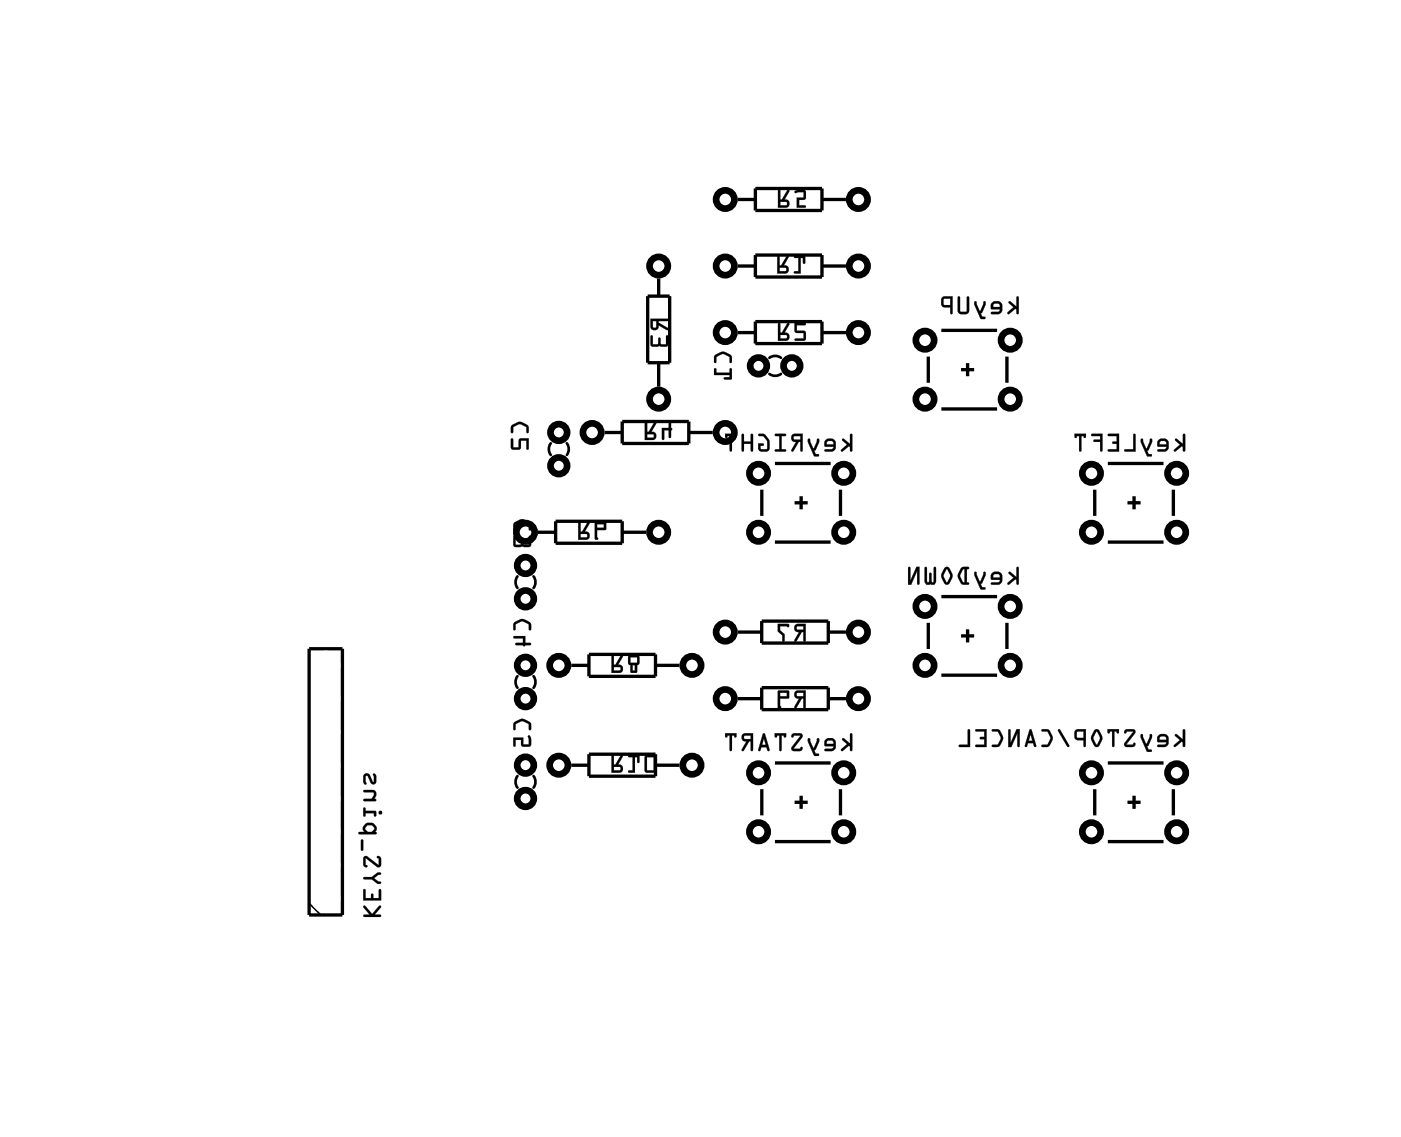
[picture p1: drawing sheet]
<svg xmlns="http://www.w3.org/2000/svg" width="107mm" height="87mm" viewBox="0 0 107 87" stroke-linecap="round" stroke-linejoin="round" font-family="sans-serif">
<path d="M98.4 8.6h.1M42 33.8a.73 .73 0 0 0 0 .9M43.2 33.8a.73 .73 0 0 1 0 .9M59.6 28.5a.73 .73 0 0 1-.9 0M59.6 27.3a.73 .73 0 0 0-.9 0M39.5 59.2a.73 .73 0 0 0 0 .9M39.5 51.6a.73 .73 0 0 0 0 .9M39.5 44a.73 .73 0 0 0 0 .9M40.7 59.2a.73 .73 0 0 1 0 .9M40.7 51.6a.73 .73 0 0 1 0 .9M40.7 44a.73 .73 0 0 1 0 .9" fill="none" stroke="#000" stroke-width=".2"/>
<path d="M98.4 8.6h.1" fill="none" stroke="#000" stroke-width=".08"/>
<g fill="none" stroke="#000" stroke-width=".25">
<path d="M56.3 15.2h1.3M57.6 14.4h5.1v1.7h-5.1zM57.6 19.5h5.1v1.6h-5.1zM62.7 15.2h1.8M42.4 39.8h5.1v1.7h-5.1zM46.1 33h1.4M47.5 32.2h5.1v1.6h-5.1zM49.4 22.6h1.7v5.1h-1.7zM50.3 21.3v1.3M50.3 27.7v1.8M52.6 33h1.8M56.3 20.3h1.3"/>
<path d="M56.3 25.4h1.3M57.6 24.5h5.1v1.7h-5.1zM58.1 37.4v2M59.1 35.4h4.3M60.6 38.4h1M61.1 37.9v1M62.7 20.3h1.8M62.7 25.4h1.8M64.1 37.4v2M70.8 27.2v2M71.8 31.2h4.3M71.8 25.2h4.3"/>
<path d="M73.3 28.2h1M73.8 27.7v1M76.8 27.2v2M83.5 37.4v2M84.5 35.4h4.3M86 38.4h1M86.5 37.9v1M89.5 37.4v2M23.6 49.5h2.5v20.3h-2.5zM41 40.6h1.4M43.6 58.4h1.3M43.6 50.8h1.3"/>
<path d="M44.9 57.6h5.1v1.6h-5.1zM44.9 49.9h5.1v1.7h-5.1zM47.5 40.6h1.8M50 58.4h1.8M50 50.8h1.8M56.3 53.3h1.8M56.3 48.2h1.8M58.1 47.4h5.1v1.7h-5.1zM58.1 52.5h5.1v1.7h-5.1zM59.1 58.2h4.3M59.1 41.4h4.3M63.2 53.3h1.3"/>
<path d="M63.2 48.2h1.3M70.8 47.5v2M71.8 51.5h4.3M71.8 45.5h4.3M73.3 48.5h1M73.8 48v1M76.8 47.5v2M84.5 58.2h4.3M84.5 41.4h4.3M58.1 60.2v2M59.1 64.2h4.3M60.6 61.2h1"/>
<path d="M61.1 60.7v1M64.1 60.2v2M83.5 60.2v2M84.5 64.2h4.3M86 61.2h1M86.5 60.7v1M89.5 60.2v2"/>
</g>
<path d="M23.6 68.9l.9 .9" fill="none" stroke="#000" stroke-width=".13"/>
<g fill="#000">
<path d="M59.3 19.5v1.4h.6a.32 .32 0 0 0 .3-.4 .32 .32 0 0 0-.4-.2l.4-.6a.11 .11 0 0 0-.1-.2 .1 .1 0 0 0-.1 .1l-.4 .7h-.1v-.7zM59.3 19.5l.2 .1v.7h.1l.4-.7h.2l-.4 .7a.31 .31 0 0 1 .4 .2 .31 .31 0 0 1-.3 .4h-.6zM59.5 20.4h.4l.1 .2-.5 .1zM59.5 20.4v.3h.5l-.1-.3zM60.6 19.5v.2h.3v1h-.2a.1 .1 0 0 0-.1 .1 .1 .1 0 0 0 .1 .1h.4v-1.2h.2v.3a.1 .1 0 0 0 0 .1 .1 .1 0 0 0 .1-.1v-.5zM60.6 19.5l.8 .1v.5h-.1v-.4h-.2v1.2l-.5-.1v-.1h.3v-1h-.3z"/>
<path d="M59.3 19.5v1.4h.6a.32 .32 0 0 0 .3-.4 .32 .32 0 0 0-.4-.2l.4-.7-.2-.1-.4 .8h-.1v-.7zM59.5 20.4h.4l.1 .2-.5 .1zM60.6 19.5v.2h.3v1h-.3v.1l.5 .1v-1.2h.2v.4h.1v-.5z"/>
<path d="M59.4 14.5l-.1 1.4h.7a.32 .32 0 0 0 .2-.4 .32 .32 0 0 0-.3-.3l.3-.6a.1 .1 0 0 0 0-.1 .1 .1 0 0 0-.1 0l-.4 .7h-.2v-.7zM59.4 14.5h.1v.7h.2l.4-.7h.1l-.4 .7a.31 .31 0 0 1 .4 .3 .31 .31 0 0 1-.2 .3l-.6 .1zM59.5 15.4h.5v.2l-.5 .1zM59.5 15.4v.3l.6-.1-.1-.2zM60.6 14.6l.1 .1h.6v.4h-.5v.8h.6a.1 .1 0 0 0 .1-.1 .1 .1 0 0 0-.1-.1h-.4v-.4h.4l.1-.1-.1-.7h-.5zM60.6 14.6l.3-.1h.4l.2 .1-.1 .6-.4 .1v.4h.4v.1l-.6 .1v-.8h.5v-.4h-.6z"/>
<path d="M59.4 14.5v1.4h.6a.31 .31 0 0 0 .2-.4 .31 .31 0 0 0-.3-.3l.3-.7h-.1l-.4 .7h-.2v-.7zM59.5 15.4h.5v.2l-.5 .1zM60.6 14.6l.1 .1h.6v.4h-.5v.8l.6-.1v-.1h-.4v-.4l.4-.1 .1-.6-.2-.1h-.4z"/>
<path d="M39.1 32.4l-.1 .2v.5l.1-.1 .1-.4 .5-.2 .4 .2 .1 .4 .1 .1v-.1a.6 .6 0 0 0-.6-.8h-.2zM39 33.5v.6l.1 .2h.6v-.7h.5v.7h.1v-.8h-.7v.6h-.4l-.1-.6z"/>
<path d="M39.1 32.4l-.1 .6a.1 .1 0 0 0 .1 .1 .1 .1 0 0 0 .1-.1v-.4l.5-.2 .4 .2 .1 .4a.1 .1 0 0 0 .1 .1 .1 .1 0 0 0 0-.1v-.5l-.5-.3h-.2zM39.1 32.5l.4-.3a.83 .83 0 0 1 .8 .4v.4l-.1 .1v-.1v-.4l-.4-.2h-.2l-.4 .2-.1 .4v.1l-.1-.1v-.4zM39 33.5v.6l.1 .2h.6v-.7h.5v.6a.1 .1 0 0 0 .1 .1 .1 .1 0 0 0 0-.1v-.8l-.7 .1v.6h-.4v-.6zM39 33.5h.1v.7h.5v-.7h.7v.8h-.1v-.7h-.5v.7h-.6l-.1-.2z"/>
<path d="M39.2 39.9v.2v.4l.1-.1v-.4l.5-.2 .5 .2 .1 .4 .1 .1v-.1a.6 .6 0 0 0-.6-.8l-.2 .1zM39.2 40.9v.7l.1 .1h.5l.5 .1 .2-.2v-.7l-.2 .1v.6h-.3l-.1-.5h-.1l-.1 .5h-.4v-.7z"/>
<path d="M39.2 39.9v.5a.1 .1 0 0 0 0 .1 .1 .1 0 0 0 .1-.1l.1-.4 .4-.2 .5 .2v.4a.1 .1 0 0 0 .1 .1 .1 .1 0 0 0 .1-.1v-.5l-.5-.2-.3-.1zM39.3 39.9l.4-.2a.83 .83 0 0 1 .8 .3v.4l-.1 .1v-.1l-.1-.4-.4-.2h-.2l-.4 .2v.4l-.1 .1v-.1v-.3zM39.2 40.9v.7l.1 .2 .5-.1 .6 .1 .1-.2v-.6a.1 .1 0 0 0-.1-.1 .1 .1 0 0 0-.1 .1v.6l-.3-.1-.1-.4a.1 .1 0 0 0-.1 0 .1 .1 0 0 0-.1 0v.4l-.4 .1v-.7zM39.2 40.9h.1v.7h.4l.1-.5h.1l.1 .5h.4v-.6l.1-.1v.7l-.2 .1h-.5h-.5l-.1-.1z"/>
<path d="M44.1 39.9v1.3h.6a.32 .32 0 0 0 .3-.4 .32 .32 0 0 0-.4-.2l.4-.6a.11 .11 0 0 0-.1-.2 .1 .1 0 0 0-.1 .1l-.4 .7h-.1v-.7zM44.1 39.9h.2v.7h.1l.4-.7h.2l-.4 .7a.31 .31 0 0 1 .4 .2 .31 .31 0 0 1-.3 .4h-.6zM44.3 40.8h.5v.2h-.5zM44.3 40.7v.3h.5v-.2zM45.4 39.9v1.2l.2 .1a.09 .09 0 0 0 .1-.1 .09 .09 0 0 0-.1-.1v-.5l.6-.1 .1-.5-.1-.1zM45.4 39.9l.8-.1v.1v.5h-.7v.6l.1 .1v.1l-.2-.1zM45.6 40h.5v.3h-.5zM45.5 40v.3h.6v-.3z"/>
<path d="M44.1 39.9v1.3h.6a.31 .31 0 0 0 .3-.4 .31 .31 0 0 0-.4-.2l.4-.7-.1-.1-.5 .8h-.1v-.7zM44.3 40.8h.5v.2h-.5zM45.4 39.9v1.2l.2 .1v-.1v-.1v-.5l.6-.1v-.5v-.1zM45.6 40h.5v.3h-.5z"/>
<path d="M49.2 32.2v1.4h.6a.32 .32 0 0 0 .3-.4 .32 .32 0 0 0-.4-.2l.4-.6a.11 .11 0 0 0-.1-.2 .1 .1 0 0 0-.1 .1l-.4 .7h-.1v-.7zM49.2 32.3h.2v.7h.1l.4-.7h.2l-.4 .7a.31 .31 0 0 1 .4 .2 .31 .31 0 0 1-.3 .4h-.6zM49.4 33.1l.4 .1 .1 .1-.5 .1zM49.4 33.1v.3h.5l-.1-.3zM50.5 32.7v.8a.1 .1 0 0 0 .1 .1 .1 .1 0 0 0 .1-.1v-.7h.3v.5a.1 .1 0 0 0 .1 .1 .1 .1 0 0 0 .1-.1v-.4a.09 .09 0 0 0 .1-.1 .09 .09 0 0 0-.1-.1v-.4a.1 .1 0 0 0-.1-.1 .1 .1 0 0 0-.1 .1v.4zM50.5 32.7h.5v-.4h.2v.4l.1 .1h-.1v.6h-.2v-.6h-.3v.7l-.2 .1z"/>
<path d="M49.2 32.2v1.4h.6a.32 .32 0 0 0 .3-.4 .32 .32 0 0 0-.4-.2l.4-.7-.2-.1-.4 .8h-.1v-.7zM49.4 33.1h.4l.1 .3h-.5zM50.5 32.7v.9l.2-.1v-.7h.3v.6h.2v-.6h.1l-.1-.1v-.5l-.2 .1v.4z"/>
<path d="M49.6 24.3v.6a.32 .32 0 0 0 .4 .3 .32 .32 0 0 0 .3-.4l.6 .4 .1-.1-.7-.5v-.1h.6l.1-.1zM49.8 24.5h.3l-.1 .5h-.2zM49.7 25.6l-.1 .7 .1 .1h.6l.5 .1 .2-.1-.1-.8-.1 .1v.6h-.4v-.5h-.1h-.1v.5h-.4v-.7z"/>
<path d="M49.6 24.3v.6a.32 .32 0 0 0 .4 .3 .32 .32 0 0 0 .3-.4l.6 .4a.1 .1 0 0 0 .1 0 .1 .1 0 0 0 0-.2l-.7-.4v-.1h.6a.1 .1 0 0 0 .1-.1 .1 .1 0 0 0-.1-.1zM49.6 24.3l1.4 .1-.1 .1h-.7v.1l.7 .4v.2l-.7-.4a.31 .31 0 0 1-.2 .4 .31 .31 0 0 1-.4-.3zM49.8 24.5h.3l-.1 .5h-.2zM49.8 24.5v.5h.2l.1-.5zM49.6 25.6v.7l.2 .2 .5-.1 .6 .1 .1-.2v-.6a.1 .1 0 0 0-.1-.1 .1 .1 0 0 0-.1 .1v.6h-.4v-.4a.1 .1 0 0 0-.1-.1 .1 .1 0 0 0-.1 .1v.4h-.4v-.7zM49.7 25.6h.1v.7h.4v-.5h.1h.1v.5h.4v-.6l.1-.1 .1 .7-.2 .2-.5-.1h-.6l-.1-.1z"/>
<path d="M54.6 27.1l-.1 .2v.4h.1l.1-.5 .5-.2 .5 .2v.5h.1v-.1a.6 .6 0 0 0-.6-.7h-.2zM54.5 28.1v.5h1.2v.2h-.4l-.1 .1h.6v-.8l-.1 .1v.2h-1l-.1-.2z"/>
<path d="M54.6 27.1l-.1 .5a.1 .1 0 0 0 .1 .1 .1 .1 0 0 0 .1-.1v-.3l.5-.3 .4 .3 .1 .3a.1 .1 0 0 0 .1 .1 .1 .1 0 0 0 0-.1v-.4l-.5-.3-.2-.1zM54.6 27.1l.4-.2a.83 .83 0 0 1 .8 .3v.4v.1h-.1v-.5l-.4-.2h-.2l-.4 .2-.1 .5h-.1v-.4zM54.5 28.1v.5h1.2v.2h-.4a.1 .1 0 0 0-.1 .1 .1 .1 0 0 0 .1 .1h.5v-.8a.1 .1 0 0 0 0-.1 .1 .1 0 0 0-.1 .1v.2h-1v-.2zM54.5 28.1l.1 .1v.3h1.1v-.3l.1-.1v.8h-.6l.1-.1h.4v-.2h-1.2z"/>
<path d="M59.4 24.7l-.1 1.3h.7a.32 .32 0 0 0 .2-.3 .32 .32 0 0 0-.3-.3l.3-.6a.1 .1 0 0 0 0-.1 .1 .1 0 0 0-.1 0l-.4 .7h-.2v-.7zM59.4 24.7h.1v.7h.2l.4-.7h.1l-.4 .7a.31 .31 0 0 1 .4 .2 .31 .31 0 0 1-.2 .4h-.6zM59.5 25.6h.5v.2h-.5zM59.5 25.6v.2h.6l-.1-.2zM60.6 24.6l.1 .8h.6v.4h-.6a.1 .1 0 0 0-.1 .1 .1 .1 0 0 0 .1 .1h.6l.2-.1-.1-.6-.6-.1v-.4h.6a.1 .1 0 0 0 .1-.1 .1 .1 0 0 0-.1-.1zM60.6 24.6l.9 .1-.1 .1h-.6v.5h.5l.2 .1v.4l-.1 .2h-.8l.1-.2h.6v-.4h-.6z"/>
<path d="M59.4 24.7v1.3h.6a.31 .31 0 0 0 .2-.4 .31 .31 0 0 0-.3-.2l.3-.7h-.1l-.4 .7h-.2v-.7zM59.5 25.6h.5v.2h-.5zM60.6 24.6l.1 .8h.6v.4h-.6l-.1 .2h.8l.1-.2v-.4l-.2-.2h-.5v-.4h.6l.1-.1z"/>
<path d="M64.3 33.5v.1l.3 .3-.4 .4v.1h.1l.5-.3h.1v.3h.1v-1.3l-.1 .1v.7l-.5-.4zM63 33.6l-.1 .2v.3l.7 .1-.1 .1h-.5l-.1 .1h.7l.2-.2-.1-.6-.3-.1h-.2zM63.1 33.7h.4l.1 .2h-.5zM61.7 33.5l-.1 .2 .5 1.1h.3l.1-.1h-.3l-.1-.3 .1-.1 .3-.6v-.2h-.2l-.3 .7-.2-.7zM60.4 33.2a.32 .32 0 0 0 0 .4 .32 .32 0 0 0 .3 .1l-.3 .7 .1 .1 .4-.8h.2v.7l.1 .1v-1.4zM60.6 33.3h.5v.3l-.5-.1zM59.1 33.1l.1 .2h.3v1h-.3l-.1 .1 .8 .1v-.2h-.3v-1h.3l.1-.1zM57.9 33.1v.2h.4l.2 .4v.5v.1l-.5-.1v-.2h.2l.1-.1-.5-.1 .1 .6 .2 .1 .5-.1 .1-.2a.92 .92 0 0 0-.5-1.1zM56.6 33.1v1.3h.2v-.5h.5v.5l.1 .1v-1.3h-.1v.5h-.5v-.5zM55.3 33.1l.1 .3h.1v-.1h.2v1.1l.1 .1v-1.2h.2v.1h.1l.1-.3z"/>
<path d="M64.3 33.5v.1l.3 .3-.4 .4a.1 .1 0 0 0 0 .1 .1 .1 0 0 0 .1 .1l.5-.4h.1l-.1 .3a.1 .1 0 0 0 .1 .1 .1 .1 0 0 0 .1-.1v-1.2a.1 .1 0 0 0-.1-.1 .1 .1 0 0 0-.1 .1l.1 .7-.5-.4zM64.3 33.5h.1l.5 .4v-.7l.1-.1v1.3h-.1v-.3l-.1-.1-.5 .4h-.1v-.1l.4-.4-.3-.3zM63 33.6l-.1 .2v.3h.7l-.1 .2h-.5a.1 .1 0 0 0-.1 .1 .1 .1 0 0 0 .1 .1h.5l.1-.1 .2-.1v-.5l-.3-.3h-.3zM63 33.6l.4-.1 .3 .1 .1 .6-.2 .2h-.7l.1-.1h.5l.1-.1v-.1h-.7v-.3zM63.1 33.7h.4l.1 .2h-.5zM63.1 33.7v.2h.5l-.1-.2zM61.7 33.5l-.1 .3 .6 1h.3v-.1h-.3l-.1-.3 .1-.1 .3-.7a.1 .1 0 0 0-.1-.1 .1 .1 0 0 0-.1 .1l-.3 .6-.2-.7zM61.7 33.5h.1l.2 .7h.1l.2-.7h.2v.2l-.3 .6-.1 .1 .1 .3h.2l.1 .1h-.4l-.5-1.1zM60.4 33.2a.32 .32 0 0 0 0 .4 .32 .32 0 0 0 .3 .1l-.3 .6a.1 .1 0 0 0 0 .2 .1 .1 0 0 0 .1-.1l.4-.7h.2v.7a.1 .1 0 0 0 .1 .1 .1 .1 0 0 0 0-.1v-1.3h-.6zM60.5 33.2l.7-.1v1.4l-.1-.1v-.7h-.2l-.4 .7h-.1l.4-.7a.31 .31 0 0 1-.4-.1 .31 .31 0 0 1 .1-.4zM60.6 33.3h.5v.3l-.5-.1zM60.6 33.3v.3h.5v-.3zM59.1 33.1l.1 .2h.3v1h-.3a.1 .1 0 0 0-.1 .1 .1 .1 0 0 0 .1 .1h.7a.1 .1 0 0 0 .1-.1 .1 .1 0 0 0-.1-.1h-.3v-1h.3a.1 .1 0 0 0 .1-.1 .1 .1 0 0 0-.1-.1zM59.1 33.1l.9 .1-.1 .1h-.3v1h.3v.2l-.8-.1 .1-.1h.3v-1h-.3zM57.9 33.1v.2h.3l.3 .3v.7h-.4l-.1-.3h.2a.1 .1 0 0 0 .1-.1 .1 .1 0 0 0-.1-.1h-.4l.1 .6 .2 .1 .5-.1 .1-.2-.1-.7-.3-.4zM57.9 33.1h.3l.2 .1a.9 .9 0 0 1 .2 1.2h-.6l-.1-.1-.1-.5 .5 .1-.1 .1h-.2l.1 .3h.4v-.1v-.6l-.3-.3h-.3zM56.6 33.1v1.3a.1 .1 0 0 0 .1 .1 .1 .1 0 0 0 .1-.1v-.5h.5v.5a.1 .1 0 0 0 .1 .1 .1 .1 0 0 0 .1-.1v-1.2a.1 .1 0 0 0-.1-.1 .1 .1 0 0 0-.1 .1v.5h-.5v-.5zM56.6 33.1l.1 .1 .1 .5h.5v-.5h.1v1.3l-.1-.1v-.5h-.5l-.1 .5h-.1zM55.3 33.1v.2a.1 .1 0 0 0 .1 .1 .1 .1 0 0 0 .1-.1h.2v1.1a.1 .1 0 0 0 .1 .1 .1 .1 0 0 0 .1-.1l-.1-1.1h.2a.11 .11 0 0 0 .1 .1 .11 .11 0 0 0 .1 0v-.3zM55.3 33.1h.9l-.1 .3-.1-.1h-.2v1.2l-.1-.1v-1.1h-.2l-.1 .1z"/>
<path d="M77 23v.1l.3 .3-.4 .4v.2h.1l.5-.4h.1v.3l.1 .1v-1.4l-.1 .1v.7l-.5-.4zM75.7 23.1l-.1 .2v.3l.7 .1-.1 .1h-.5l-.1 .2 .7-.1 .2-.2-.1-.6-.3-.1h-.2zM75.8 23.2h.4l.1 .2h-.5zM74.4 23l-.1 .2 .5 1.1h.3l.1-.1h-.3l-.1-.3h.1l.3-.6v-.3h-.2l-.3 .7-.2-.7zM73.1 22.6v1.2l.1 .2h.6l.1-.3v-1l-.1-.1v.1v1.1h-.5l-.1-.1v-1zM71.9 22.7l-.1 .2v.4l.2 .1 .5 .1v.4l.1 .1 .1-1.4zM72 22.8h.5v.5h-.5z"/>
<path d="M77 23v.2l.3 .2-.4 .4a.1 .1 0 0 0 0 .2 .1 .1 0 0 0 .1 0l.5-.4h.1l-.1 .3a.1 .1 0 0 0 .1 .1 .1 .1 0 0 0 .1-.1v-1.2a.1 .1 0 0 0-.1-.1 .1 .1 0 0 0-.1 .1l.1 .7-.5-.4zM77 23h.1l.5 .4v-.7h.1v1.2h-.1v-.3h-.1l-.5 .4-.1-.1v-.1l.4-.4-.3-.3zM75.7 23.1l-.1 .2v.3h.7l-.1 .2h-.5a.1 .1 0 0 0-.1 .1 .1 .1 0 0 0 .1 .1h.5l.1-.1 .2-.1v-.5l-.3-.3h-.3zM75.7 23.1l.4-.1 .3 .2 .1 .5-.2 .2h-.7l.1-.1h.5l.1-.1v-.1h-.7v-.3zM75.8 23.2h.4l.1 .2h-.5zM75.8 23.2v.2h.5l-.1-.2zM74.4 23l-.1 .3 .6 1.1 .3-.1v-.1h-.3l-.1-.3h.1l.3-.8a.1 .1 0 0 0-.1-.1 .1 .1 0 0 0-.1 .1l-.3 .6-.2-.7zM74.4 23h.1l.2 .7h.1l.2-.7h.2v.2l-.3 .7h-.1l.1 .3h.2l.1 .1h-.4l-.5-1.1zM73.1 22.6v1.1v.2l.2 .1h.5l.1-.2v-1.1a.1 .1 0 0 0 0-.1 .1 .1 0 0 0-.1 .1l-.1 1-.4 .1v-.1l-.1-1zM73.1 22.7h.1v1l.1 .1h.5v-1.1v-.1l.1 .1v1l-.1 .3h-.6l-.1-.2zM71.9 22.7l-.1 .2v.4l.2 .2h.5v.4a.1 .1 0 0 0 .1 .1 .1 .1 0 0 0 .1-.1v-1.3h-.6zM71.9 22.7l.8-.1-.1 1.4-.1-.1v-.4l-.5-.1-.2-.1zM72 22.8h.5v.5h-.5zM72 22.8v.5h.5v-.5z"/>
<path d="M89.7 33.5v.1l.3 .3-.4 .4v.1h.1l.5-.3h.1v.3h.1v-1.3l-.1 .1v.7l-.5-.4zM88.4 33.6l-.1 .2v.3l.7 .1-.1 .1h-.5l-.1 .1h.7l.2-.2-.1-.6-.3-.1h-.2zM88.5 33.7h.4l.1 .2h-.5zM87.1 33.5l-.1 .2 .5 1.1h.3l.1-.1h-.3l-.1-.3 .1-.1 .3-.6v-.2h-.2l-.3 .7-.2-.7zM86.5 33.1v1.2h-.7v.2h.8v-1.3zM84.5 33.1l.1 .2h.6v.4h-.3v.1v.1h.3v.4h-.6l-.1 .1 .9 .1v-1.4zM83.3 33.1v.2h.6v.3h-.4h-.1l.1 .1h.4v.7l.2 .1v-1.4zM82 33.1v.3h.1l.1-.1h.1v1.1l.2 .1v-1.2h.2v.1h.1l.1-.3z"/>
<path d="M89.7 33.5v.1l.3 .3-.4 .4a.1 .1 0 0 0 0 .1 .1 .1 0 0 0 .1 .1l.5-.4h.1l-.1 .3a.1 .1 0 0 0 .1 .1 .1 .1 0 0 0 .1-.1v-1.2a.1 .1 0 0 0-.1-.1 .1 .1 0 0 0-.1 .1l.1 .7-.5-.4zM89.7 33.5h.1l.5 .4v-.7l.1-.1v1.3h-.1v-.3l-.1-.1-.5 .4h-.1v-.1l.4-.4-.3-.3zM88.4 33.6l-.1 .2v.3h.7l-.1 .2h-.5a.1 .1 0 0 0-.1 .1 .1 .1 0 0 0 .1 .1h.5l.1-.1 .2-.1v-.5l-.3-.3h-.3zM88.4 33.6l.4-.1 .3 .1 .1 .6-.2 .2h-.7l.1-.1h.5l.1-.1v-.1h-.7v-.3zM88.5 33.7h.4l.1 .2h-.5zM88.5 33.7v.2h.5l-.1-.2zM87.1 33.5l-.1 .3 .6 1h.3v-.1h-.3l-.1-.3 .1-.1 .3-.7a.1 .1 0 0 0-.1-.1 .1 .1 0 0 0-.1 .1l-.3 .6-.2-.7zM87.1 33.5h.1l.2 .7h.1l.2-.7h.2v.2l-.3 .6-.1 .1 .1 .3h.2l.1 .1h-.4l-.5-1.1zM86.5 33.1v1.2h-.6a.1 .1 0 0 0-.1 .1 .1 .1 0 0 0 .1 .1h.7v-1.3zM86.5 33.1l.1 .1v1.3h-.8v-.2h.7zM84.5 33.1l.1 .2h.6v.4h-.3a.1 .1 0 0 0-.1 .1 .1 .1 0 0 0 .1 .1h.3v.4h-.6a.1 .1 0 0 0-.1 .1 .1 .1 0 0 0 .1 .1h.8v-1.4zM84.5 33.1h.9v1.4l-.9-.1 .1-.1h.6v-.4h-.3v-.1v-.1h.3v-.4h-.6zM83.3 33.1v.2h.6v.3l-.4-.1a.1 .1 0 0 0-.1 .1 .1 .1 0 0 0 .1 .1h.4v.7a.1 .1 0 0 0 .1 .1 .1 .1 0 0 0 .1-.1v-1.3zM83.3 33.1h.8v1.4l-.2-.1v-.7h-.4l-.1-.1h.1h.4v-.3h-.6zM82 33.1v.2a.1 .1 0 0 0 .1 .1 .1 .1 0 0 0 .1-.1h.1v1.1a.1 .1 0 0 0 .1 .1 .1 .1 0 0 0 .1-.1v-1.1h.2a.11 .11 0 0 0 0 .1 .11 .11 0 0 0 .2 0v-.3zM82 33.1h.9l-.1 .3-.1-.1h-.2l-.1 1.2-.1-.1v-1.1h-.1l-.2 .1z"/>
<path d="M39.2 47.5v.2v.4h.1v-.4l.5-.3 .5 .3 .1 .4h.1v-.1a.6 .6 0 0 0-.6-.7h-.2zM39.2 48.6v.1h.7v.4h-.5v.1h.5l.1 .1 .1-.1h.4v-.1h-.4v-.6z"/>
<path d="M39.2 47.5v.5a.1 .1 0 0 0 0 .1 .1 .1 0 0 0 .1-.1l.1-.3 .4-.3 .5 .3v.3a.1 .1 0 0 0 .1 .1 .1 .1 0 0 0 .1-.1v-.4l-.5-.3-.3-.1zM39.3 47.5l.4-.2a.83 .83 0 0 1 .8 .3v.4l-.1 .1-.1-.5-.4-.2h-.2l-.4 .2v.5h-.1v-.4zM39.2 48.6v.1h.7v.4h-.5a.1 .1 0 0 0-.1 .1 .1 .1 0 0 0 .1 .1l.5-.1a.09 .09 0 0 0 .1 .1 .09 .09 0 0 0 .1-.1l.3 .1a.1 .1 0 0 0 .1-.1 .1 .1 0 0 0-.1-.1h-.3v-.6zM39.2 48.6l.9-.1v.6h.4v.1h-.4l-.1 .1-.1-.1h-.5v-.1h.5v-.4h-.7z"/>
<path d="M39.2 55.1v.2v.4h.1v-.4l.5-.3 .5 .3 .1 .4h.1v-.1a.6 .6 0 0 0-.6-.7h-.2zM39.2 56.3v.6v.1l.1-.1v-.4h.5v.4l.1 .1h.5l.1-.2v-.4a.15 .15 0 0 0 0-.2 .15 .15 0 0 0-.2 0v.6h-.4v-.5z"/>
<path d="M39.2 55.1v.5a.1 .1 0 0 0 0 .1 .1 .1 0 0 0 .1-.1l.1-.3 .4-.3 .5 .3v.3a.1 .1 0 0 0 .1 .1 .1 .1 0 0 0 .1-.1v-.4l-.5-.3h-.3zM39.3 55.1l.4-.2a.83 .83 0 0 1 .8 .3v.4l-.1 .1-.1-.4-.4-.2h-.2l-.4 .2v.4h-.1v-.4zM39.2 56.3v.6a.1 .1 0 0 0 0 .1 .1 .1 0 0 0 .1-.1v-.4h.5v.4l.6 .1 .1-.2v-.6a.11 .11 0 0 0-.2-.1 .1 .1 0 0 0 0 .2v.5h-.4v-.5zM39.2 56.3h.7v.5h.5l-.1-.6 .1-.1 .1 .3v.5l-.2 .1h-.4l-.1-.1v-.4h-.5v.4l-.1 .1z"/>
<path d="M46.7 57.6l-.1 1.4h.7a.32 .32 0 0 0 .2-.4 .32 .32 0 0 0-.3-.2l.3-.6a.1 .1 0 0 0 0-.2 .1 .1 0 0 0-.1 .1l-.4 .7h-.2v-.7zM46.7 57.6l.1 .1v.7h.2l.4-.7h.1l-.4 .7a.31 .31 0 0 1 .4 .2 .31 .31 0 0 1-.2 .4h-.6zM46.8 58.5h.5v.2l-.5 .1zM46.8 58.5v.3h.6l-.1-.3zM47.9 57.6l.1 .2h.3v1h-.3a.1 .1 0 0 0-.1 .1 .1 .1 0 0 0 .1 .1h.5l-.1-1.2h.2v.3a.1 .1 0 0 0 .1 .1 .1 .1 0 0 0 .1-.1l-.1-.5zM48 57.6l.8 .1-.1 .5h-.1v-.4h-.2v1.2l-.5-.1 .1-.1h.3v-1h-.3zM49.2 57.7v1.2l.2 .1h.5l.2-.2-.1-1.1-.1-.1zM49.2 57.7l.7-.1 .1 .1v1.1l-.1 .2h-.5l-.2-.1zM49.4 57.8h.5v1h-.5zM49.3 57.8v1h.6v-1z"/>
<path d="M46.7 50l-.1 1.4h.7a.32 .32 0 0 0 .2-.4 .32 .32 0 0 0-.3-.3l.3-.6a.1 .1 0 0 0 0-.1 .1 .1 0 0 0-.1 0l-.4 .7h-.2v-.7zM46.7 50l.1 .1v.6h.2l.4-.7 .1 .1-.4 .6a.31 .31 0 0 1 .4 .3 .31 .31 0 0 1-.2 .3l-.6 .1zM46.8 50.9h.5v.2l-.5 .1zM46.8 50.9v.3l.6-.1-.1-.2zM48 50l-.1 .6 .2 .2v.5l.5 .1v-.6l.2-.2v-.5l-.2-.1zM48 50.1l.6-.1 .2 .1v.5l-.2 .2v.5h-.5v-.5l-.2-.2zM48.1 50.2h.5v.4h-.5zM48.1 50.2v.4h.5v-.4zM48.3 50.8h.1v.4h-.1zM48.3 50.8v.4h.1v-.4z"/>
<path d="M46.7 57.6v1.4h.6a.32 .32 0 0 0 .2-.4 .32 .32 0 0 0-.3-.2l.3-.7-.1-.1-.4 .8h-.2v-.7zM46.8 58.5h.5v.2l-.5 .1zM47.9 57.6l.1 .2h.3v1h-.3l-.1 .1 .5 .1v-1.2h.2v.4h.1l.1-.5zM49.2 57.7v1.2l.2 .1h.5l.2-.2-.1-1.1-.1-.1zM49.4 57.8h.5v1h-.5z"/>
<path d="M46.7 50v1.4h.6a.31 .31 0 0 0 .2-.4 .31 .31 0 0 0-.3-.3l.3-.6-.1-.1-.4 .7h-.2v-.6zM46.8 50.9h.5v.2l-.5 .1zM48 50l-.1 .6 .2 .2v.5l.5 .1v-.6l.2-.2v-.5l-.2-.1zM48.1 50.2h.5v.4h-.5zM48.3 50.8h.1v.4h-.1z"/>
<path d="M60.7 47.7a.32 .32 0 0 0-.1 .4 .32 .32 0 0 0 .4 .1l-.4 .7 .1 .1 .5-.8h.1v.7l.1 .1 .1-1.4zM60.8 47.8h.5v.3h-.5zM59.3 47.6v.6l.4 .3v.4l.1 .1 .1-.6-.4-.3v-.3h.5l.1 .1 .1-.2z"/>
<path d="M60.7 52.8a.32 .32 0 0 0-.1 .4 .32 .32 0 0 0 .4 .1l-.4 .7 .1 .1 .5-.8h.1v.7l.1 .1 .1-1.4zM60.8 52.9h.5v.2h-.5zM59.4 52.7l-.1 1.3 .2 .1 .1-.1-.1-.1v-.6h.7v-.5l-.1-.1zM59.5 52.9h.5v.2h-.5z"/>
<path d="M60.7 47.7a.32 .32 0 0 0-.1 .4 .32 .32 0 0 0 .4 .1l-.4 .6a.1 .1 0 0 0 0 .2 .11 .11 0 0 0 .2-.1l.4-.7h.1v.7a.1 .1 0 0 0 .1 .1 .1 .1 0 0 0 .1-.1v-1.3h-.6zM60.7 47.7l.8-.1-.1 1.4-.1-.1v-.7h-.1l-.4 .7h-.2l.4-.7a.31 .31 0 0 1-.4-.1 .31 .31 0 0 1 .1-.4zM60.8 47.8h.5v.3h-.5zM60.8 47.8v.3h.5v-.3zM59.3 47.6v.6l.4 .3v.4a.1 .1 0 0 0 .1 .1 .1 .1 0 0 0 .1-.1v-.5l-.4-.3v-.3h.5l.1 .1 .1-.2zM59.3 47.6l.9 .1-.1 .2-.1-.1h-.5v.3l.3 .3v.6l-.1-.1v-.4l-.3-.3z"/>
<path d="M60.7 52.8a.32 .32 0 0 0-.1 .4 .32 .32 0 0 0 .4 .1l-.4 .6a.1 .1 0 0 0 0 .2 .11 .11 0 0 0 .2-.1l.4-.7h.1v.7a.1 .1 0 0 0 .1 .1 .1 .1 0 0 0 .1-.1v-1.3h-.6zM60.7 52.8l.8-.1-.1 1.3h-.1v-.7h-.1l-.4 .7h-.2l.4-.7a.31 .31 0 0 1-.4-.1 .31 .31 0 0 1 .1-.4zM60.8 52.9h.5v.2h-.5zM60.8 52.9v.2l.5 .1v-.3zM59.4 52.7l-.1 1.3 .2 .1a.09 .09 0 0 0 .1-.1 .09 .09 0 0 0-.1-.1v-.6h.7v-.5l-.1-.1zM59.4 52.7h.7l.1 .1v.5h-.7v.6l.1 .1-.1 .1-.2-.1zM59.5 52.9h.5v.2h-.5zM59.5 52.9v.3h.5v-.3z"/>
<path d="M64.3 56.4v.1l.3 .3-.4 .4v.1h.1l.5-.4 .1 .1v.3h.1v-1.3l-.1 .1v.7l-.5-.4zM63 56.5l-.1 .2v.2l.7 .1-.1 .1-.5 .1-.1 .1h.7l.2-.3-.1-.5-.3-.2h-.2zM63.1 56.6l.4-.1 .1 .3h-.5zM61.7 56.4l-.1 .2 .5 1 .3 .1 .1-.2h-.3l-.1-.2 .1-.1 .3-.6v-.2h-.2l-.3 .7-.2-.7zM60.4 56v.2v.1l.2-.2 .5 .1-.7 .8v.2l.2 .1h.5l.1-.1v-.2l-.2 .2-.5-.1 .7-.8v-.2l-.2-.1zM59.1 56l.1 .3h.1v-.2h.2v1.1l.1 .1v-1.2h.2v.2h.1l.1-.3zM58.2 56l-.3 1.3h.1l.1-.3h.4l.1 .3h.1v-.1l-.3-1.2zM58.3 56.4l.1 .5h-.3zM56.7 56a.32 .32 0 0 0-.1 .4 .32 .32 0 0 0 .4 .2l-.4 .7h.1l.5-.7h.1v.6l.1 .1 .1-1.3zM56.8 56.2l.5-.1v.3h-.5zM55.3 56l.1 .3h.1v-.2h.2v1.1l.1 .1v-1.2h.2v.2h.1l.1-.3z"/>
<path d="M64.3 56.4v.1l.3 .3-.4 .4a.1 .1 0 0 0 0 .1 .1 .1 0 0 0 .1 0l.5-.4 .1 .1-.1 .2a.1 .1 0 0 0 .1 .1 .1 .1 0 0 0 .1-.1v-1.1a.1 .1 0 0 0-.1-.1 .1 .1 0 0 0-.1 .1l.1 .7-.5-.4zM64.3 56.4h.1l.5 .4v-.7l.1-.1v1.3h-.1v-.3l-.1-.1-.5 .4h-.1v-.1l.4-.4-.3-.3zM63 56.4l-.1 .3v.2l.7 .1-.1 .1h-.5a.1 .1 0 0 0-.1 .1 .1 .1 0 0 0 .1 .1h.5l.1-.1 .2-.1v-.4l-.3-.4h-.3zM63 56.4l.4-.1 .3 .2 .1 .5-.2 .3h-.7l.1-.1h.5l.1-.2-.7-.1v-.2zM63.1 56.6l.4-.1 .1 .3h-.5zM63.1 56.6v.2h.5l-.1-.3zM61.7 56.4l-.1 .2 .6 1.1h.3v-.2h-.3l-.1-.2 .1-.1 .3-.8a.1 .1 0 0 0-.1-.1 .1 .1 0 0 0-.1 .1l-.3 .7-.2-.7zM61.7 56.4h.1l.2 .7h.1l.2-.7h.2v.2l-.3 .6h-.1l.1 .3h.2l.1 .2-.4-.1-.5-1zM60.4 56v.2a.13 .13 0 0 0 .1 .1 .13 .13 0 0 0 .1-.1h.5l-.7 .8v.3h.7l.1-.2a.13 .13 0 0 0-.1-.1 .13 .13 0 0 0-.1 .1h-.5l.7-.8a.21 .21 0 0 0 0-.2 .21 .21 0 0 0-.2-.1zM60.4 56h.6a.2 .2 0 0 1 .2 .3l-.7 .8 .5 .1 .2-.2v.2l-.1 .1h-.5a.19 .19 0 0 1-.2-.1 .19 .19 0 0 1 0-.2l.7-.8-.5-.1-.2 .2zM59.1 56v.2a.1 .1 0 0 0 .1 .1 .11 .11 0 0 0 .1-.2h.2l-.1 1.1a.1 .1 0 0 0 .1 .1 .1 .1 0 0 0 .1-.1v-1.1h.2a.11 .11 0 0 0 0 .2 .11 .11 0 0 0 .2-.1v-.2zM59.1 56h.9l-.1 .3-.1-.2h-.2v1.2l-.1-.1v-1.1h-.2l-.1 .2zM58.2 56l-.4 1.3h.2l.1-.3h.4l.1 .3h.1v-.1l-.3-1.2zM58.2 56h.2l.3 1.2v.1h-.2v-.3h-.4l-.1 .3-.2-.1zM58.3 56.4l.1 .5h-.3zM58.3 56.3l-.2 .6h.3zM56.7 56a.32 .32 0 0 0-.1 .4 .32 .32 0 0 0 .4 .2l-.4 .6a.1 .1 0 0 0 0 .1 .1 .1 0 0 0 .2 0l.4-.7h.1v.6a.1 .1 0 0 0 .1 .1 .1 .1 0 0 0 .1-.1v-1.2h-.7zM56.7 56.1l.8-.1-.1 1.3-.1-.1v-.6h-.1l-.4 .7h-.2l.4-.7a.31 .31 0 0 1-.4-.2 .31 .31 0 0 1 .1-.3zM56.8 56.2l.5-.1v.3h-.5zM56.8 56.2v.2h.5v-.3zM55.3 56v.2a.1 .1 0 0 0 .1 .1 .11 .11 0 0 0 .1-.2h.2v1.1a.1 .1 0 0 0 .1 .1 .1 .1 0 0 0 .1-.1l-.1-1.1h.2a.11 .11 0 0 0 .1 .2 .11 .11 0 0 0 .1-.1v-.2zM55.3 56h.9l-.1 .3-.1-.2h-.2v1.2l-.1-.1v-1.1h-.2l-.1 .2z"/>
<path d="M77 43.7v.1l.3 .3-.4 .4v.1h.1l.5-.4 .1 .1v.3h.1v-1.3l-.1 .1v.7l-.5-.4zM75.7 43.8l-.1 .2v.2l.7 .1-.1 .1-.5 .1-.1 .1h.7l.2-.3-.1-.5-.3-.2h-.2zM75.8 43.9l.4-.1 .1 .3h-.5zM74.4 43.7l-.1 .2 .5 1 .3 .1 .1-.2h-.3l-.1-.2 .1-.1 .3-.6v-.2h-.2l-.3 .7-.2-.7zM73.3 43.4a.81 .81 0 0 0 0 1.1l.6 .1v-.1h-.1v-1.1h.1v-.1h-.4zM73.5 43.5l.1-.1v1.1l-.1-.1-.3-.5zM72.1 43.3l-.3 .6 .2 .6a.23 .23 0 0 0 .4 0l.3-.6-.3-.6h-.2zM72.2 43.5l.3 .4-.3 .6-.2-.6zM70.6 43.3l-.1 1.1 .2 .2h.6l.1-.2v-1.1h-.1l-.1 .1v1l-.1 .1v-.1v-.6l-.1-.1-.1 .1v.6l-.1 .1-.1-1.1zM69.3 43.3v1.3h.2l.5-1v.9l.1 .1 .1-1.3h-.3l-.4 1v-.9z"/>
<path d="M77 43.7v.1l.3 .3-.4 .4a.1 .1 0 0 0 0 .1 .1 .1 0 0 0 .1 0l.5-.4 .1 .1-.1 .2a.1 .1 0 0 0 .1 .1 .1 .1 0 0 0 .1-.1v-1.1a.1 .1 0 0 0-.1-.1 .1 .1 0 0 0-.1 .1l.1 .7-.5-.4zM77 43.7h.1l.5 .4v-.7l.1-.1v1.3h-.1v-.3l-.1-.1-.5 .4h-.1v-.1l.4-.4-.3-.3zM75.7 43.7l-.1 .3v.2l.7 .1-.1 .1h-.5a.1 .1 0 0 0-.1 .1 .1 .1 0 0 0 .1 .1h.5l.1-.1 .2-.1v-.4l-.3-.4h-.3zM75.7 43.7l.4-.1 .3 .2 .1 .5-.2 .3h-.7l.1-.1h.5l.1-.2-.7-.1v-.2zM75.8 43.9l.4-.1 .1 .3h-.5zM75.8 43.9v.2h.5l-.1-.3zM74.4 43.7l-.1 .2 .6 1.1h.3v-.2h-.3l-.1-.2 .1-.1 .3-.8a.1 .1 0 0 0-.1-.1 .1 .1 0 0 0-.1 .1l-.3 .7-.2-.7zM74.4 43.7h.1l.2 .7h.1l.2-.7h.2v.2l-.3 .6h-.1l.1 .3h.2l.1 .2-.4-.1-.5-1zM73.3 43.4l-.2 .5v.2l.3 .5h.5a.1 .1 0 0 0 0-.1 .1 .1 0 0 0 0-.1l-.1 .1v-1.1l.1 .1a.1 .1 0 0 0 0-.1 .1 .1 0 0 0 0-.1zM73.3 43.4l.2-.1h.4v.1h-.1v1.1h.1v.1h-.5l-.3-.5v-.3zM73.5 43.5l.1-.1v1.1l-.1-.1-.2-.5zM73.5 43.4l-.3 .5 .2 .5 .2 .1v-1.1zM72.1 43.3l-.3 .6 .2 .6a.25 .25 0 0 0 .5 0l.2-.5v-.1l-.3-.6h-.2zM72.1 43.3a.23 .23 0 0 1 .3 .1l.3 .5-.3 .6a.24 .24 0 0 1-.4 0l-.2-.6zM72.2 43.5l.3 .4-.3 .5-.2-.5zM72.2 43.4l-.2 .5 .2 .6 .3-.4v-.2zM70.6 43.3l-.1 1.1 .2 .2h.3h.3l.1-.2v-1a.1 .1 0 0 0-.1-.1 .1 .1 0 0 0-.1 .1v1.1l-.1-.1v-.6a.1 .1 0 0 0-.1-.1 .1 .1 0 0 0-.1 .1v.6l-.1 .1-.1-1.1zM70.6 43.3l.1 .1 .1 1.1 .1-.1 .1-.7 .1 .1v.6v.1l.1-.1v-1l.1-.1h.1v1.1l-.1 .2-.3-.1-.3 .1-.2-.2zM69.3 43.3v1.3h.2l.5-1v.9a.1 .1 0 0 0 .1 .1 .1 .1 0 0 0 .1-.1v-1.2h-.3l-.4 1v-.9zM69.3 43.3l.2 .1v1l.4-1.1h.3l-.1 1.3-.1-.1v-1l-.5 1.1h-.2z"/>
<path d="M89.7 56.1v.1l.3 .3-.4 .4v.1h.1l.5-.4v.1l.1 .3h.1v-1.3h-.2v.7l-.4-.4zM88.4 56.1l-.1 .2v.3l.7 .1-.1 .1h-.6v.2h.7l.2-.3-.1-.5-.3-.2h-.3zM88.5 56.2h.4l.1 .3h-.5zM87.1 56.1l-.1 .2 .5 1 .3 .1 .1-.2h-.3l-.1-.3h.1l.3-.6v-.2h-.2l-.3 .7-.2-.7zM85.8 55.7v.2v.1l.2-.2 .5 .1-.7 .8v.2l.2 .1h.5l.1-.1v-.2l-.2 .1h-.5l.7-.8v-.2l-.2-.1zM84.5 55.7l.1 .3h.1v-.2h.1v1.1l.2 .1v-1.2h.2v.2h.1l.1-.3zM83.5 55.7l-.3 .6 .3 .6a.23 .23 0 0 0 .4 0l.2-.7-.3-.5h-.1zM83.6 55.8l.3 .5-.2 .5-.3-.5zM82.1 55.7l-.1 .2v.4l.1 .2h.6v.5h.1v-1.3zM82.2 55.9l.5-.1v.5h-.5zM80.7 55.7v.1l.7 1.2h.1l.1-.1-.7-1.2zM79.5 55.7v.1h.4l.2 .5-.2 .5h-.4v.2a.6 .6 0 0 0 .8-.6v-.2l-.2-.5h-.2zM78.6 55.7l-.4 1.3h.1l.1-.3h.4l.1 .3h.1l.1-.1-.4-1.2zM78.6 56.1l.2 .4h-.3zM77 55.7l-.1 1.3h.3l.4-1v.9l.1 .1 .1-1.3h-.2l-.5 1v-1zM75.7 55.7v.1h.4l.3 .5-.3 .5h-.4v.2h.1a.6 .6 0 0 0 .7-.6v-.2l-.2-.5h-.2zM74.4 55.7l.1 .1h.6v.4l-.3 .1v.1h.3v.4h-.6l-.1 .2h.9v-1.3zM73.9 55.7l-.1 1.1h-.6v.2h.8v-1.3z"/>
<path d="M89.7 56v.2l.3 .3-.4 .4a.1 .1 0 0 0 0 .1 .1 .1 0 0 0 .1 0l.5-.4v.1v.2a.1 .1 0 0 0 .1 .1 .1 .1 0 0 0 .1-.1v-1.2a.1 .1 0 0 0-.1-.1 .1 .1 0 0 0-.1 .1v.7l-.4-.4zM89.7 56.1h.1l.5 .4v-.8h.1v1.3h-.1v-.3l-.1-.1-.5 .4h-.1v-.1l.4-.4-.3-.3zM88.4 56.1l-.1 .2v.3h.7l-.1 .2h-.5a.1 .1 0 0 0-.1 .1 .1 .1 0 0 0 .1 .1h.5l.1-.1 .1-.1 .1-.5-.3-.3h-.3zM88.4 56.1l.4-.1 .3 .2v.5l-.1 .3h-.7v-.1l.6-.1 .1-.1v-.1h-.7v-.3zM88.5 56.3l.4-.1 .1 .3h-.5zM88.5 56.2v.3h.5l-.1-.3zM87 56v.3l.6 1.1h.3v-.2h-.3l-.1-.3h.1l.3-.8a.1 .1 0 0 0-.1-.1 .1 .1 0 0 0-.1 .1l-.3 .7-.2-.7zM87.1 56.1h.1l.2 .7h.1l.2-.7h.2v.2l-.3 .6h-.1l.1 .3h.2l.1 .2-.4-.1-.5-1zM85.8 55.7v.2a.13 .13 0 0 0 .1 .1 .13 .13 0 0 0 .1-.2l.5 .1-.7 .8v.3h.7l.1-.2a.13 .13 0 0 0-.1-.1 .13 .13 0 0 0-.1 .1h-.5l.7-.8a.21 .21 0 0 0 0-.2 .21 .21 0 0 0-.2-.2zM85.8 55.7h.6a.2 .2 0 0 1 .2 .3l-.7 .8 .5 .1 .1-.2 .1 .2-.1 .1h-.5a.19 .19 0 0 1-.2-.1 .19 .19 0 0 1 0-.2l.7-.8-.5-.1-.2 .2zM84.5 55.6v.3a.1 .1 0 0 0 .1 .1 .11 .11 0 0 0 .1-.2h.1v1.1a.1 .1 0 0 0 .1 .1 .1 .1 0 0 0 .1-.1v-1.1h.2a.11 .11 0 0 0 0 .2 .11 .11 0 0 0 .2-.1v-.3zM84.5 55.7h.9l-.1 .3-.1-.2h-.2v1.2l-.1-.1v-1.1h-.2l-.1 .2zM83.5 55.7l-.3 .6 .3 .6a.24 .24 0 0 0 .4 0l.2-.5v-.2l-.2-.5-.2-.1zM83.5 55.7a.23 .23 0 0 1 .4 .1l.2 .5-.2 .6a.24 .24 0 0 1-.4 0l-.3-.6zM83.7 55.8l.2 .5-.2 .5-.3-.5zM83.6 55.8l-.2 .5 .3 .6 .2-.5v-.1zM82 55.7v.2v.4l.1 .2h.6v.4a.1 .1 0 0 0 .1 .1 .1 .1 0 0 0 .1-.1v-1.3h-.7zM82.1 55.7h.7v1.3h-.1v-.5h-.6l-.1-.2zM82.2 55.9l.5-.1v.5h-.5zM82.2 55.9v.4h.5v-.5zM80.7 55.7v.1l.7 1.2a.1 .1 0 0 0 .1 0 .1 .1 0 0 0 .1-.1l-.7-1.2zM80.7 55.7h.2l.7 1.2-.1 .1h-.1l-.7-1.2zM79.5 55.7v.1l.4 .1 .2 .4-.2 .5h-.4a.1 .1 0 0 0-.1 .1 .1 .1 0 0 0 .1 .1l.6-.1 .2-.6-.3-.6zM79.5 55.7h.5l.3 .5a.83 .83 0 0 1-.4 .8h-.4v-.1l.4-.1 .2-.4v-.2l-.2-.4h-.4zM78.6 55.7l-.4 1.3h.1l.1-.3h.4l.1 .3h.1l.1-.1-.4-1.2zM78.6 55.7h.1l.4 1.2-.1 .1h-.1l-.1-.3h-.4l-.1 .3-.1-.1zM78.6 56.1l.2 .4h-.3zM78.6 56l-.1 .6h.3zM76.9 55.7v1.3h.3l.4-1v.9a.1 .1 0 0 0 .1 .1 .1 .1 0 0 0 .1-.1v-1.3h-.2l-.5 1.1v-1zM77 55.7h.1v1l.5-1h.2l-.1 1.3-.1-.1v-1l-.4 1.1h-.3zM75.7 55.7v.1l.4 .1 .2 .4-.2 .5h-.3a.1 .1 0 0 0-.1 .1 .1 .1 0 0 0 .1 .1l.5-.1 .2-.6-.3-.6zM75.7 55.7h.5l.3 .5a.83 .83 0 0 1-.3 .8h-.4l-.1-.1 .4-.1 .2-.4v-.2l-.2-.4h-.4zM74.4 55.7l.1 .1h.6v.4h-.3a.1 .1 0 0 0-.1 .1 .1 .1 0 0 0 .1 .1h.3v.4h-.6a.1 .1 0 0 0-.1 .1 .1 .1 0 0 0 .1 .1h.8v-1.4zM74.4 55.7h.9v1.3h-.9l.1-.1h.6v-.5h-.3v-.1h.3v-.5h-.6zM73.9 55.7l-.1 1.1h-.6a.1 .1 0 0 0-.1 .1 .1 .1 0 0 0 .1 .1h.8v-1.3zM73.9 55.7h.1v1.3h-.8v-.1h.6z"/>
<path d="M27.7 69.1v.2l.5 .5h-.4v.2l1.3-.1-.1-.1h-.4l.5-.5-.1-.2-.6 .7-.5-.6zM27.7 67.9v.8h1.4l-.1-.8h-.1v.6h-.4v-.2l-.1-.1-.1 .1v.2h-.4v-.6zM27.7 67l.1 .1h.6l.4 .4 .3-.1v-.1h-.2l-.4-.3 .4-.2 .2-.1-.1-.1h-.2l-.4 .3zM27.8 65.4l-.1 .6 .2 .2 .1-.1-.1-.1v-.5l.9 .7 .3-.1v-.5l-.2-.3-.1 .1 .1 .1v.5l-.9-.7zM27.6 64.1l-.1 .8h.1h.1v-.7zM27.9 62.9l-.2 .3 .1 .3h-.4v.2h1.3a.1 .1 0 0 0 0-.2 .09 .09 0 0 0-.1 0l.1-.3-.2-.3-.4-.1zM28 63h.4l.2 .3-.2 .2h-.3l-.2-.2zM27.7 61.7l.1 .6h.1v-.2h.6l.1 .2h.1v-.4h-.8v-.2zM28.9 62a.15 .15 0 0 0 .3 0 .15 .15 0 0 0-.3 0zM27.7 60.3l.1 .2h.6l.1 .1-.2 .4h-.5l-.1 .1h1v-.1h-.1a.38 .38 0 0 0 .1-.4 .38 .38 0 0 0-.2-.3zM27.8 59.1l-.1 .5 .1 .3 .2-.1-.1-.2v-.4l.2 .1 .2 .4a.22 .22 0 0 0 .2 .2 .22 .22 0 0 0 .2-.3v-.3l-.1-.3a.12 .12 0 0 0-.2 .1 .12 .12 0 0 0 .1 .2v.4l-.4-.6-.1-.1z"/>
<path d="M27.7 69.1v.2l.5 .5h-.4a.1 .1 0 0 0-.1 .1 .1 .1 0 0 0 .1 .1h1.2a.1 .1 0 0 0 .1-.1 .1 .1 0 0 0-.1-.1h-.4l.5-.5a.1 .1 0 0 0 0-.2 .11 .11 0 0 0-.2 .1l-.5 .6-.5-.7zM27.7 69.2h.2l.5 .6 .6-.7 .1 .2-.5 .5h.4l.1 .1-1.3 .1v-.2h.4l-.5-.5zM27.7 67.9v.8h1.4v-.8a.1 .1 0 0 0-.1-.1 .1 .1 0 0 0-.1 .1v.6h-.4v-.2a.1 .1 0 0 0-.1-.1 .1 .1 0 0 0-.1 .1v.2h-.4v-.6zM27.7 67.9h.2v.7h.4v-.3l.1-.1 .1 .1v.3h.4v-.7h.1l.1 .8h-1.4zM27.7 67l.1 .1h.6l.4 .4h.2a.1 .1 0 0 0 .1-.1 .1 .1 0 0 0-.1-.1h-.1l-.4-.3 .4-.2h.1a.1 .1 0 0 0 .1-.1 .1 .1 0 0 0-.1-.1h-.2l-.4 .3zM27.7 67h.7l.4-.4h.2v.1l-.1 .1-.4 .2 .4 .3h.1l.1 .1-.3 .1-.4-.4h-.6zM27.8 65.4l-.1 .7 .2 .1a.13 .13 0 0 0 .1-.1 .13 .13 0 0 0-.1-.1v-.5l.8 .7a.21 .21 0 0 0 .3 0 .21 .21 0 0 0 .1-.2v-.5l-.3-.2a.13 .13 0 0 0 0 .2 .13 .13 0 0 0 .1 .1v.4l-.9-.6zM27.8 65.4h.2l.9 .6v-.4l-.1-.2h.1l.2 .1v.5a.2 .2 0 0 1-.3 .2l-.9-.7v.5l.1 .1h-.2l-.1-.1zM27.6 64.1l-.1 .8a.1 .1 0 0 0 .1 0 .1 .1 0 0 0 .1 0v-.8zM27.6 64.1l.1 .1v.7h-.1h-.1zM27.9 62.9l-.2 .3 .1 .3h-.4a.1 .1 0 0 0-.1 .1 .1 .1 0 0 0 .1 .1h1.3a.1 .1 0 0 0 0-.1 .1 .1 0 0 0-.1-.1l.1-.1v-.2l-.2-.3-.4-.1zM27.9 62.9l.2-.1 .4 .1 .2 .3-.1 .3h.1v.1h-1.3v-.1h.4l-.1-.3zM28 63h.4l.2 .2-.1 .1-.1 .2h-.4l-.1-.2zM28 63l-.2 .3 .3 .2h.3l.2-.2-.2-.3zM27.7 61.7v.5a.1 .1 0 0 0 .1 .1 .1 .1 0 0 0 .1-.1v-.1h.6v.1a.1 .1 0 0 0 .1 .1 .1 .1 0 0 0 .1-.1v-.3h-.8v-.2zM27.7 61.7h.2v.2h.7l.1 .4h-.1l-.1-.2h-.6v.2h-.1zM28.9 62a.15 .15 0 0 0 .3 0 .15 .15 0 0 0-.3 0zM28.9 62a.15 .15 0 0 1 .3 0 .15 .15 0 0 1-.3 0zM27.7 60.3l.1 .2h.6l.1 .1-.2 .4h-.5a.1 .1 0 0 0-.1 .1 .1 .1 0 0 0 .1 .1h.8a.11 .11 0 0 0 .1-.2 .1 .1 0 0 0-.1 0 .4 .4 0 0 0-.1-.7zM27.7 60.3h.8a.35 .35 0 0 1 .2 .5l-.2 .2h.2l-.1 .1h-.8v-.1h.6l.1-.4-.1-.1h-.6zM27.8 59.1l-.1 .5 .1 .3a.12 .12 0 0 0 .1-.1 .12 .12 0 0 0 0-.2v-.3l.1-.1 .4 .6 .2 .1 .1-.2a.71 .71 0 0 0-.1-.6 .12 .12 0 0 0-.2 0 .12 .12 0 0 0 .1 .2v.4l-.4-.6-.1-.1zM27.8 59.1a.27 .27 0 0 1 .4 .1l.3 .5v-.5a.09 .09 0 0 1 0-.1 .09 .09 0 0 1 .1 0l.1 .2v.3a.22 .22 0 0 1-.2 .3 .22 .22 0 0 1-.2-.2l-.2-.5h-.2v.4v.2l-.1 .1-.1-.3z"/>
</g>
<g fill="none" stroke="#000" stroke-width=".51">
<circle cx="55.3" cy="15.2" r=".7"/>
<circle cx="65.5" cy="15.2" r=".7"/>
<circle cx="50.3" cy="30.5" r=".7"/>
<circle cx="50.3" cy="20.3" r=".7"/>
<circle cx="55.3" cy="20.3" r=".7"/>
<circle cx="55.3" cy="25.4" r=".7"/>
<circle cx="57.9" cy="36.1" r=".7"/>
<circle cx="64.4" cy="36.1" r=".7"/>
<circle cx="65.5" cy="20.3" r=".7"/>
<circle cx="65.5" cy="25.4" r=".7"/>
<circle cx="70.6" cy="26" r=".7"/>
<circle cx="70.6" cy="30.5" r=".7"/>
<circle cx="77.1" cy="26" r=".7"/>
<circle cx="77.1" cy="30.5" r=".7"/>
<circle cx="83.3" cy="36.1" r=".7"/>
<circle cx="89.8" cy="36.1" r=".7"/>
<circle cx="55.3" cy="53.3" r=".7"/>
<circle cx="55.3" cy="48.2" r=".7"/>
<circle cx="57.9" cy="59" r=".7"/>
<circle cx="57.9" cy="40.6" r=".7"/>
<circle cx="64.4" cy="59" r=".7"/>
<circle cx="64.4" cy="40.6" r=".7"/>
<circle cx="65.5" cy="53.3" r=".7"/>
<circle cx="65.5" cy="48.2" r=".7"/>
<circle cx="70.6" cy="46.3" r=".7"/>
<circle cx="70.6" cy="50.8" r=".7"/>
<circle cx="77.1" cy="46.3" r=".7"/>
<circle cx="77.1" cy="50.8" r=".7"/>
<circle cx="83.3" cy="40.6" r=".7"/>
<circle cx="89.8" cy="40.6" r=".7"/>
<circle cx="57.9" cy="63.5" r=".7"/>
<circle cx="64.4" cy="63.5" r=".7"/>
</g>
<circle cx="24.9" cy="68.6" r=".74" fill="#fff"/>
<circle cx="24.9" cy="68.6" r=".74" fill="none" stroke="#fff" stroke-width=".76" stroke-linecap="butt"/>
<circle cx="24.9" cy="66" r=".74" fill="#fff"/>
<circle cx="24.9" cy="66" r=".74" fill="none" stroke="#fff" stroke-width=".76" stroke-linecap="butt"/>
<circle cx="24.9" cy="63.5" r=".74" fill="#fff"/>
<circle cx="24.9" cy="63.5" r=".74" fill="none" stroke="#fff" stroke-width=".76" stroke-linecap="butt"/>
<circle cx="24.9" cy="60.9" r=".74" fill="#fff"/>
<circle cx="24.9" cy="60.9" r=".74" fill="none" stroke="#fff" stroke-width=".76" stroke-linecap="butt"/>
<circle cx="24.9" cy="58.4" r=".74" fill="#fff"/>
<circle cx="24.9" cy="58.4" r=".74" fill="none" stroke="#fff" stroke-width=".76" stroke-linecap="butt"/>
<circle cx="24.9" cy="55.9" r=".74" fill="#fff"/>
<circle cx="24.9" cy="55.9" r=".74" fill="none" stroke="#fff" stroke-width=".76" stroke-linecap="butt"/>
<circle cx="24.9" cy="53.3" r=".74" fill="#fff"/>
<circle cx="24.9" cy="53.3" r=".74" fill="none" stroke="#fff" stroke-width=".76" stroke-linecap="butt"/>
<circle cx="24.9" cy="50.8" r=".74" fill="#fff"/>
<circle cx="24.9" cy="50.8" r=".74" fill="none" stroke="#fff" stroke-width=".76" stroke-linecap="butt"/>
<g fill="none" stroke="#000" stroke-width=".51">
<circle cx="42.6" cy="33" r=".64"/>
<circle cx="42.6" cy="35.6" r=".64"/>
<circle cx="45.2" cy="33" r=".7"/>
<circle cx="55.3" cy="33" r=".7"/>
<circle cx="57.9" cy="27.9" r=".64"/>
<circle cx="60.4" cy="27.9" r=".64"/>
<circle cx="40.1" cy="58.4" r=".64"/>
<circle cx="40.1" cy="53.3" r=".64"/>
<circle cx="40.1" cy="45.7" r=".64"/>
<circle cx="40.1" cy="43.2" r=".64"/>
<circle cx="40.1" cy="50.8" r=".64"/>
<circle cx="40.1" cy="40.6" r=".7"/>
<circle cx="42.6" cy="58.4" r=".7"/>
<circle cx="42.6" cy="50.8" r=".7"/>
<circle cx="50.3" cy="40.6" r=".7"/>
<circle cx="52.8" cy="58.4" r=".7"/>
<circle cx="52.8" cy="50.8" r=".7"/>
<circle cx="83.3" cy="59" r=".7"/>
<circle cx="89.8" cy="59" r=".7"/>
<circle cx="40.1" cy="60.9" r=".64"/>
<circle cx="83.3" cy="63.5" r=".7"/>
<circle cx="89.8" cy="63.5" r=".7"/>
</g>
</svg>
